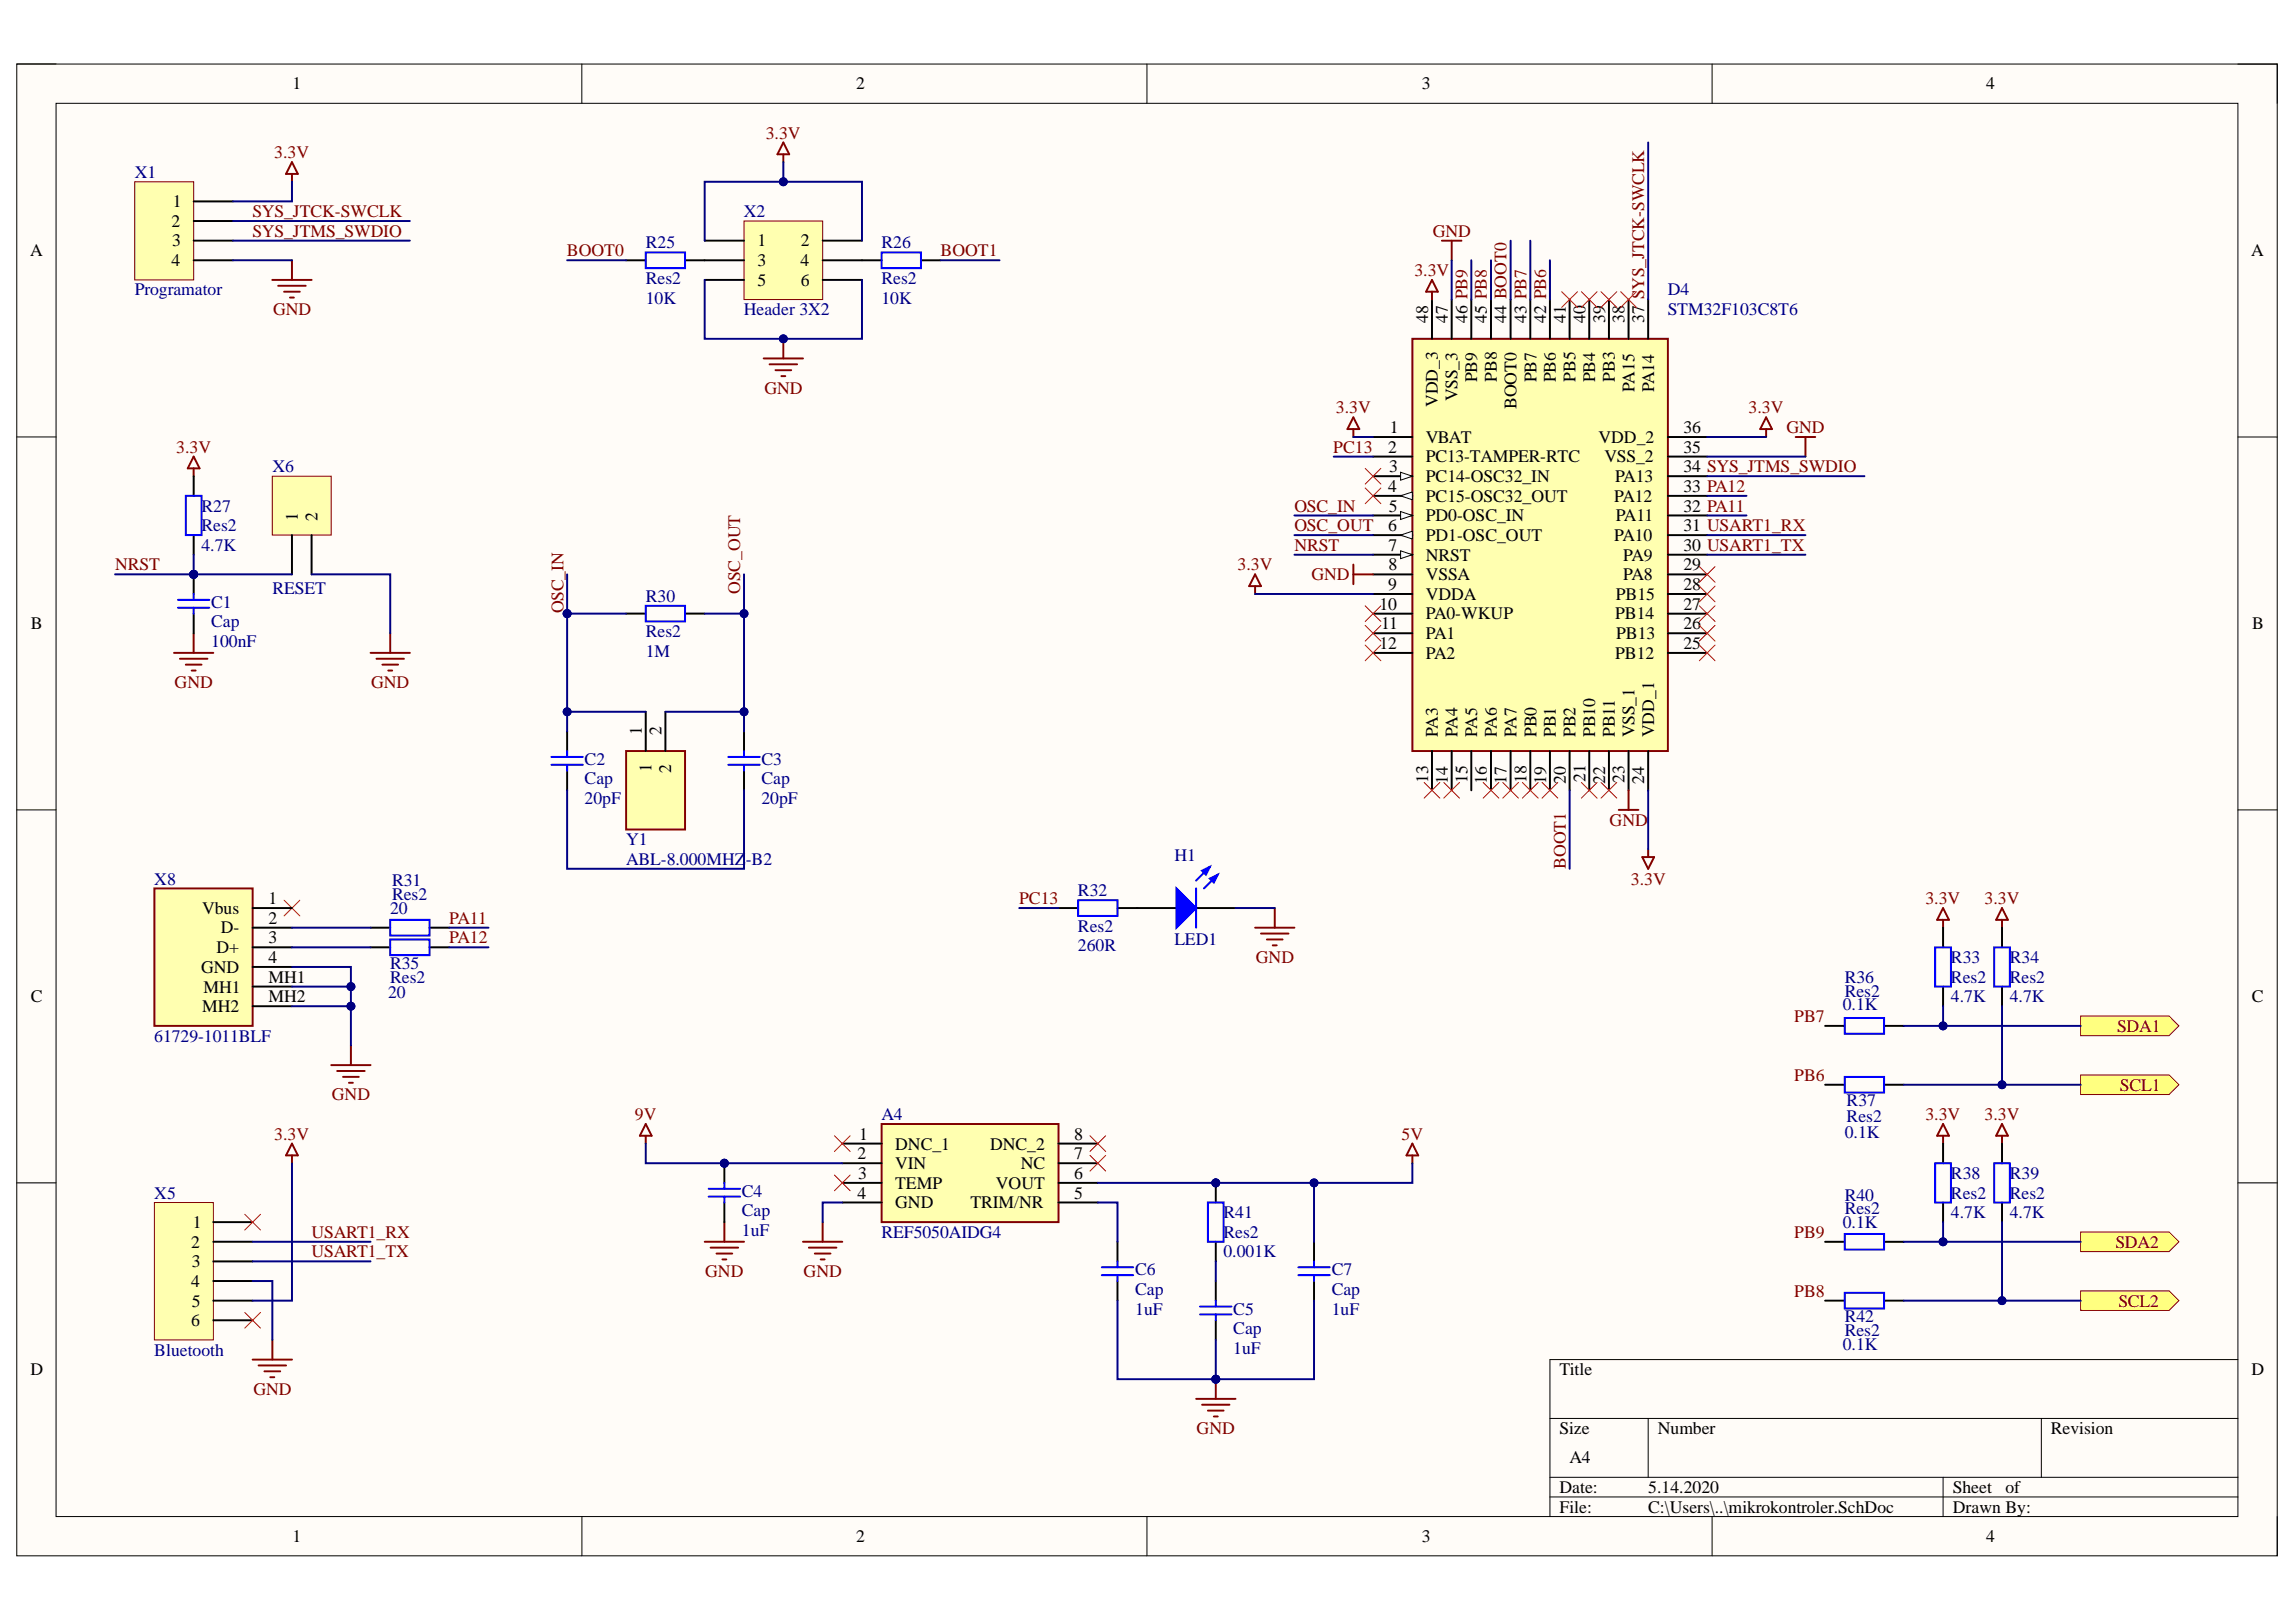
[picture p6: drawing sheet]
<svg xmlns="http://www.w3.org/2000/svg" width="297mm" height="210mm" viewBox="0 0 297 210" stroke-linecap="round" stroke-linejoin="round" font-family="sans-serif">
<defs><g id="words">
<g font-size="2.3">
<text x="37.9" y="11.6">1</text>
<text x="110.8" y="11.6">2</text>
<text x="184" y="11.6">3</text>
<text x="257" y="11.6">4</text>
<text x="22.2" y="29.4">2</text>
<text x="22.4" y="26.8">1</text>
<text x="3.9" y="33.2">A</text>
<text x="22.2" y="34.4">4</text>
<text x="22.3" y="31.9">3</text>
<text x="98" y="31.9">1</text>
<text x="98" y="34.4">3</text>
<text x="103.5" y="34.4">4</text>
<text x="103.6" y="31.9">2</text>
<text x="291.2" y="33.2">A</text>
<text x="98" y="37">5</text>
<text x="103.6" y="37">6</text>
<text x="184.8" y="41.8" transform="rotate(-90 184.8 41.8)">48</text>
<text x="187.3" y="41.8" transform="rotate(-90 187.3 41.8)">47</text>
<text x="189.8" y="41.8" transform="rotate(-90 189.8 41.8)">46 PB9</text>
<text x="192.4" y="41.8" transform="rotate(-90 192.4 41.8)">45 PB8</text>
<text x="194.9" y="41.8" transform="rotate(-90 194.9 41.8)">44 BOOT0</text>
<text x="197.5" y="41.8" transform="rotate(-90 197.5 41.8)">43 PB7</text>
<text x="200" y="41.8" transform="rotate(-90 200 41.8)">42 PB6</text>
<text x="202.6" y="41.8" transform="rotate(-90 202.6 41.8)">41</text>
<text x="205.1" y="41.8" transform="rotate(-90 205.1 41.8)">40</text>
<text x="207.6" y="41.8" transform="rotate(-90 207.6 41.8)">39</text>
<text x="210.2" y="41.8" transform="rotate(-90 210.2 41.8)">38</text>
<text x="212.7" y="41.8" transform="rotate(-90 212.7 41.8)">37 SYS_JTCK-SWCLK</text>
<text x="186" y="52.7" transform="rotate(-90 186 52.7)">VDD_3</text>
<text x="188.6" y="51.9" transform="rotate(-90 188.6 51.9)">VSS_3</text>
<text x="191.1" y="49.5" transform="rotate(-90 191.1 49.5)">PB9</text>
<text x="193.6" y="49.4" transform="rotate(-90 193.6 49.4)">PB8</text>
<text x="196.2" y="52.9" transform="rotate(-90 196.2 52.9)">BOOT0</text>
<text x="198.8" y="49.5" transform="rotate(-90 198.8 49.5)">PB7</text>
<text x="201.3" y="49.5" transform="rotate(-90 201.3 49.5)">PB6</text>
<text x="203.8" y="49.4" transform="rotate(-90 203.8 49.4)">PB5</text>
<text x="206.4" y="49.5" transform="rotate(-90 206.4 49.5)">PB4</text>
<text x="208.9" y="49.4" transform="rotate(-90 208.9 49.4)">PB3</text>
<text x="211.5" y="50.7" transform="rotate(-90 211.5 50.7)">PA15</text>
<text x="214" y="50.8" transform="rotate(-90 214 50.8)">PA14</text>
<text x="179.6" y="58.6">2</text>
<text x="179.8" y="56">1</text>
<text x="184.5" y="57.3">VBAT</text>
<text x="184.5" y="59.8">PC13-TAMPER-RTC</text>
<text x="206.8" y="57.3">VDD_2</text>
<text x="207.6" y="59.8">VSS_2</text>
<text x="217.8" y="56">36</text>
<text x="217.8" y="58.6">35</text>
<text x="179.6" y="63.7">4</text>
<text x="179.7" y="61.1">3</text>
<text x="184.5" y="62.4">PC14-OSC32_IN</text>
<text x="184.5" y="64.9">PC15-OSC32_OUT</text>
<text x="208.8" y="64.9">PA12</text>
<text x="209" y="62.4">PA13</text>
<text x="217.8" y="61.1">34 SYS_JTMS_SWDIO</text>
<text x="217.8" y="63.7">33 PA12</text>
<text x="38.5" y="67.5" transform="rotate(-90 38.5 67.5)">1</text>
<text x="41.1" y="67.5" transform="rotate(-90 41.1 67.5)">2</text>
<text x="179.6" y="68.7">6</text>
<text x="179.6" y="71.3">7</text>
<text x="179.7" y="66.2">5</text>
<text x="184.5" y="67.5">PD0-OSC_IN</text>
<text x="184.5" y="70">PD1-OSC_OUT</text>
<text x="208.8" y="70">PA10</text>
<text x="209" y="67.5">PA11</text>
<text x="217.8" y="66.2">32 PA11</text>
<text x="217.8" y="68.7">31 USART1_RX</text>
<text x="217.8" y="71.3">30 USART1_TX</text>
<text x="179.6" y="76.3">9</text>
<text x="179.6" y="73.8">8</text>
<text x="184.5" y="72.5">NRST</text>
<text x="184.5" y="75.1">VSSA</text>
<text x="184.5" y="77.6">VDDA</text>
<text x="209" y="77.6">PB15</text>
<text x="210" y="72.5">PA9</text>
<text x="210" y="75.1">PA8</text>
<text x="217.8" y="73.8">29</text>
<text x="217.8" y="76.3">28</text>
<text x="4" y="81.4">B</text>
<text x="178.5" y="78.9">10</text>
<text x="178.5" y="84">12</text>
<text x="178.7" y="81.4">11</text>
<text x="184.5" y="80.2">PA0-WKUP</text>
<text x="184.5" y="82.7">PA1</text>
<text x="209" y="80.2">PB14</text>
<text x="209.1" y="82.7">PB13</text>
<text x="217.8" y="78.9">27</text>
<text x="217.8" y="81.4">26</text>
<text x="217.8" y="84">25</text>
<text x="291.4" y="81.4">B</text>
<text x="184.5" y="85.3">PA2</text>
<text x="209" y="85.3">PB12</text>
<text x="83" y="95.2" transform="rotate(-90 83 95.2)">1</text>
<text x="85.6" y="95.2" transform="rotate(-90 85.6 95.2)">2</text>
<text x="186" y="95.4" transform="rotate(-90 186 95.4)">PA3</text>
<text x="188.6" y="95.4" transform="rotate(-90 188.6 95.4)">PA4</text>
<text x="191.1" y="95.4" transform="rotate(-90 191.1 95.4)">PA5</text>
<text x="193.6" y="95.4" transform="rotate(-90 193.6 95.4)">PA6</text>
<text x="196.2" y="95.4" transform="rotate(-90 196.2 95.4)">PA7</text>
<text x="198.8" y="95.4" transform="rotate(-90 198.8 95.4)">PB0</text>
<text x="201.3" y="95.4" transform="rotate(-90 201.3 95.4)">PB1</text>
<text x="203.8" y="95.4" transform="rotate(-90 203.8 95.4)">PB2</text>
<text x="206.4" y="95.4" transform="rotate(-90 206.4 95.4)">PB10</text>
<text x="208.9" y="95.4" transform="rotate(-90 208.9 95.4)">PB11</text>
<text x="211.5" y="95.4" transform="rotate(-90 211.5 95.4)">VSS_1</text>
<text x="214" y="95.4" transform="rotate(-90 214 95.4)">VDD_1</text>
<text x="84.3" y="99.8" transform="rotate(-90 84.3 99.8)">1</text>
<text x="86.8" y="100" transform="rotate(-90 86.8 100)">2</text>
<text x="184.8" y="101.3" transform="rotate(-90 184.8 101.3)">13</text>
<text x="187.3" y="101.4" transform="rotate(-90 187.3 101.4)">14</text>
<text x="189.8" y="101.4" transform="rotate(-90 189.8 101.4)">15</text>
<text x="192.4" y="101.4" transform="rotate(-90 192.4 101.4)">16</text>
<text x="194.9" y="101.4" transform="rotate(-90 194.9 101.4)">17</text>
<text x="197.5" y="101.4" transform="rotate(-90 197.5 101.4)">18</text>
<text x="200" y="101.4" transform="rotate(-90 200 101.4)">19</text>
<text x="202.6" y="101.4" transform="rotate(-90 202.6 101.4)">20</text>
<text x="205.1" y="101.2" transform="rotate(-90 205.1 101.2)">21</text>
<text x="207.6" y="101.4" transform="rotate(-90 207.6 101.4)">22</text>
<text x="210.2" y="101.3" transform="rotate(-90 210.2 101.3)">23</text>
<text x="212.7" y="101.4" transform="rotate(-90 212.7 101.4)">24</text>
<text x="26.1" y="118.3">Vbus</text>
<text x="34.7" y="117">1</text>
<text x="34.7" y="119.5">2</text>
<text x="26" y="125.9">GND</text>
<text x="28" y="123.3">D+</text>
<text x="28.6" y="120.8">D-</text>
<text x="34.7" y="122.1">3</text>
<text x="34.7" y="124.6">4</text>
<text x="4" y="129.7">C</text>
<text x="26.1" y="131">MH2</text>
<text x="26.3" y="128.4">MH1</text>
<text x="34.7" y="127.2">MH1</text>
<text x="34.7" y="129.7">MH2</text>
<text x="291.3" y="129.7">C</text>
<text x="111.2" y="147.5">1</text>
<text x="115.8" y="148.8">DNC_1</text>
<text x="128.1" y="148.8">DNC_2</text>
<text x="139" y="147.5">8</text>
<text x="110.9" y="150">2</text>
<text x="110.9" y="155.1">4</text>
<text x="111" y="152.6">3</text>
<text x="115.8" y="151.3">VIN</text>
<text x="115.8" y="153.8">TEMP</text>
<text x="128.8" y="153.8">VOUT</text>
<text x="132.1" y="151.3">NC</text>
<text x="139" y="150">7</text>
<text x="139" y="152.6">6</text>
<text x="139" y="155.1">5</text>
<text x="24.7" y="161.5">2</text>
<text x="25" y="158.9">1</text>
<text x="115.8" y="156.4">GND</text>
<text x="125.5" y="156.4">TRIM/NR</text>
<text x="24.7" y="166.5">4</text>
<text x="24.8" y="164">3</text>
<text x="24.7" y="171.6">6</text>
<text x="24.8" y="169.1">5</text>
<text x="3.9" y="178">D</text>
<text x="201.8" y="178">Title</text>
<text x="291.3" y="178">D</text>
<text x="201.8" y="185.6">Size</text>
<text x="214.5" y="185.6">Number</text>
<text x="265.3" y="185.6">Revision</text>
<text x="203" y="189.4">A4</text>
<text x="201.8" y="193.2">Date:</text>
<text x="201.8" y="195.8">File:</text>
<text x="213.2" y="193.2">5.14.2020</text>
<text x="213.2" y="195.8">C:\Users\..\mikrokontroler.SchDoc</text>
<text x="252.7" y="193.2">Sheet</text>
<text x="252.7" y="195.8">Drawn By:</text>
<text x="259.4" y="193.2">of</text>
<text x="37.9" y="199.6">1</text>
<text x="110.8" y="199.6">2</text>
<text x="184" y="199.6">3</text>
<text x="257" y="199.6">4</text>
</g>
<g font-size="2.3" fill="#800000">
<text x="99.1" y="18">3.3V</text>
<text x="35.5" y="20.5">3.3V</text>
<text x="32.7" y="28.1">SYS_JTCK-SWCLK</text>
<text x="32.7" y="30.6">SYS_JTMS_SWDIO</text>
<text x="73.3" y="33.2">BOOT0</text>
<text x="121.7" y="33.2">BOOT1</text>
<text x="183" y="35.7">3.3V</text>
<text x="185.4" y="30.6">GND</text>
<text x="35.3" y="40.8">GND</text>
<text x="98.9" y="51">GND</text>
<text x="172.8" y="53.5">3.3V</text>
<text x="226.2" y="53.5">3.3V</text>
<text x="22.8" y="58.6">3.3V</text>
<text x="172.5" y="58.6">PC13</text>
<text x="231.1" y="56">GND</text>
<text x="167.5" y="71.3">NRST</text>
<text x="167.5" y="66.2">OSC_IN</text>
<text x="167.5" y="68.7">OSC_OUT</text>
<text x="14.9" y="73.8">NRST</text>
<text x="95.8" y="76.9" transform="rotate(-90 95.8 76.9)">OSC_OUT</text>
<text x="160.1" y="73.8">3.3V</text>
<text x="169.7" y="75.1">GND</text>
<text x="72.9" y="79.4" transform="rotate(-90 72.9 79.4)">OSC_IN</text>
<text x="22.6" y="89.1">GND</text>
<text x="48" y="89.1">GND</text>
<text x="208.2" y="106.9">GND</text>
<text x="202.6" y="112.4" transform="rotate(-90 202.6 112.4)">BOOT1</text>
<text x="58.1" y="119.5">PA11</text>
<text x="131.8" y="117">PC13</text>
<text x="211" y="114.5">3.3V</text>
<text x="249.1" y="117">3.3V</text>
<text x="256.8" y="117">3.3V</text>
<text x="58.1" y="122.1">PA12</text>
<text x="162.5" y="124.6">GND</text>
<text x="232.1" y="132.3">PB7</text>
<text x="273.9" y="133.5">SDA1</text>
<text x="42.9" y="142.4">GND</text>
<text x="232.1" y="139.9">PB6</text>
<text x="274.3" y="141.1">SCL1</text>
<text x="35.5" y="147.5">3.3V</text>
<text x="82.1" y="144.9">9V</text>
<text x="181.3" y="147.5">5V</text>
<text x="249.1" y="144.9">3.3V</text>
<text x="256.8" y="144.9">3.3V</text>
<text x="40.3" y="160.2">USART1_RX</text>
<text x="232.1" y="160.2">PB9</text>
<text x="273.7" y="161.5">SDA2</text>
<text x="40.3" y="162.7">USART1_TX</text>
<text x="91.2" y="165.3">GND</text>
<text x="104" y="165.3">GND</text>
<text x="232.1" y="167.8">PB8</text>
<text x="274.1" y="169.1">SCL2</text>
<text x="32.8" y="180.5">GND</text>
<text x="154.8" y="185.6">GND</text>
</g>
<g font-size="2.3" fill="#000080">
<text x="17.4" y="23">X1</text>
<text x="96.2" y="28.1">X2</text>
<text x="83.5" y="32.2">R25</text>
<text x="114" y="32.2">R26</text>
<text x="17.4" y="38.2">Programator</text>
<text x="83.5" y="39.3">10K</text>
<text x="83.5" y="36.7">Res2</text>
<text x="96.2" y="40.8">Header 3X2</text>
<text x="114" y="39.3">10K</text>
<text x="114" y="36.7">Res2</text>
<text x="215.8" y="38.2">D4</text>
<text x="215.8" y="40.8">STM32F103C8T6</text>
<text x="35.2" y="61.1">X6</text>
<text x="26.1" y="71.3">4.7K</text>
<text x="26.1" y="66.2">R27</text>
<text x="26.1" y="68.7">Res2</text>
<text x="35.2" y="76.9">RESET</text>
<text x="83.5" y="77.9">R30</text>
<text x="27.3" y="83.7">100nF</text>
<text x="27.3" y="78.6">C1</text>
<text x="27.3" y="81.2">Cap</text>
<text x="83.5" y="82.5">Res2</text>
<text x="83.5" y="85">1M</text>
<text x="75.6" y="99">C2</text>
<text x="75.6" y="101.5">Cap</text>
<text x="98.5" y="99">C3</text>
<text x="98.5" y="101.5">Cap</text>
<text x="75.6" y="104.1">20pF</text>
<text x="98.5" y="104.1">20pF</text>
<text x="81" y="109.4">Y1</text>
<text x="81" y="111.9">ABL-8.000MHZ-B2</text>
<text x="151.9" y="111.4">H1</text>
<text x="20" y="114.5">X8</text>
<text x="50.5" y="118.3">20</text>
<text x="50.7" y="114.7">R31</text>
<text x="50.7" y="116.5">Res2</text>
<text x="139.5" y="116">R32</text>
<text x="50.5" y="125.4">R35</text>
<text x="139.5" y="123.1">260R</text>
<text x="139.5" y="120.5">Res2</text>
<text x="151.9" y="122.3">LED1</text>
<text x="252.4" y="124.6">R33</text>
<text x="260" y="124.6">R34</text>
<text x="50.2" y="129.2">20</text>
<text x="50.5" y="127.2">Res2</text>
<text x="238.4" y="130.7">0.1K</text>
<text x="238.6" y="127.2">R36</text>
<text x="238.6" y="129">Res2</text>
<text x="252.4" y="129.7">4.7K</text>
<text x="252.4" y="127.2">Res2</text>
<text x="260" y="129.7">4.7K</text>
<text x="260" y="127.2">Res2</text>
<text x="20" y="134.8">61729-1011BLF</text>
<text x="238.9" y="143.2">R37</text>
<text x="114" y="144.9">A4</text>
<text x="238.6" y="147.3">0.1K</text>
<text x="238.9" y="145.2">Res2</text>
<text x="20" y="155.1">X5</text>
<text x="96" y="154.9">C4</text>
<text x="238.6" y="155.4">R40</text>
<text x="252.4" y="152.6">R38</text>
<text x="252.4" y="155.1">Res2</text>
<text x="260" y="152.6">R39</text>
<text x="260" y="155.1">Res2</text>
<text x="96" y="159.9">1uF</text>
<text x="96" y="157.4">Cap</text>
<text x="114" y="160.2">REF5050AIDG4</text>
<text x="158.3" y="157.6">R41</text>
<text x="158.3" y="160.2">Res2</text>
<text x="238.4" y="158.9">0.1K</text>
<text x="238.6" y="157.1">Res2</text>
<text x="252.4" y="157.6">4.7K</text>
<text x="260" y="157.6">4.7K</text>
<text x="146.9" y="165">C6</text>
<text x="146.9" y="167.5">Cap</text>
<text x="158.3" y="162.7">0.001K</text>
<text x="172.3" y="165">C7</text>
<text x="172.3" y="167.5">Cap</text>
<text x="146.9" y="170.1">1uF</text>
<text x="159.6" y="170.1">C5</text>
<text x="159.6" y="172.6">Cap</text>
<text x="172.3" y="170.1">1uF</text>
<text x="238.6" y="171.1">R42</text>
<text x="238.6" y="172.9">Res2</text>
<text x="20" y="175.4">Bluetooth</text>
<text x="159.6" y="175.2">1uF</text>
<text x="238.4" y="174.7">0.1K</text>
</g>
</g></defs>
<path d="M2.2 8.3h292.4v193h-292.4z" fill-rule="evenodd" fill="#fffcf8"/>
<path d="M2.2 8.3h292.4v193h-292.4z" fill="none" stroke="#000" stroke-width=".13"/>
<path d="M7.3 13.4h282.2v182.9h-282.2z" fill-rule="evenodd" fill="#fffcf8"/>
<g fill="none" stroke="#000" stroke-width=".13">
<path d="M2.2 8.3h5.1M7.3 13.4h282.2v182.9h-282.2zM75.3 8.3v5.1M148.4 8.3v5.1M221.5 8.3v5.1M289.5 8.3h5.1v5.1M2.2 56.5h5.1M289.5 56.6h5.1M2.2 104.8h5.1M289.5 104.8h5.1M2.2 153.1h5.1M289.5 153.1h5.1"/>
<path d="M289.5 175.9h-89v20.4M75.3 196.3v5M148.4 196.3v5M200.5 183.6h89M200.5 191.2h89M200.5 193.7h89M213.2 183.6v7.6M221.5 196.3v5M251.4 191.2v5.1M264.1 183.6v7.6M294.6 196.3v5"/>
</g>
<path d="M96.3 28.6h10.1v10.2h-10.1z" fill-rule="evenodd" fill="#ffffb0"/>
<path d="M96.3 28.6h10.1v10.2h-10.1z" fill="none" stroke="#800000" stroke-width=".13"/>
<path d="M91.2 31.1h5.1M91.2 33.7h5.1M91.2 36.2h5.1M106.4 31.1h5.1M106.4 33.7h5.1M106.4 36.2h5.1" fill="none" stroke="#000" stroke-width=".25"/>
<path d="M98.8 46.4h5.1M99.6 47.1h3.5M100.3 47.9h2.1M101.1 48.7h.5M101.3 43.8v2.6" fill="none" stroke="#800000" stroke-width=".25"/>
<circle cx="101.3" cy="43.8" r=".51" fill="#000080"/>
<circle cx="101.3" cy="43.8" r=".51" fill="none" stroke="#000080" stroke-width=".13"/>
<path d="M182.7 43.8h33.1v53.4h-33.1z" fill-rule="evenodd" fill="#ffffb0"/>
<path d="M182.7 43.8h33.1v53.4h-33.1z" fill="none" stroke="#800000" stroke-width=".25"/>
<path d="M177.6 56.6h5.1M177.6 59.1h5.1M177.6 61.6h5.1" fill="none" stroke="#000" stroke-width=".25"/>
<path d="M181.2 61.1l1.5 .5-1.5 .5z" fill="#f8fcff"/>
<path d="M181.2 61.1l1.5 .5-1.5 .5z" fill="none" stroke="#000" stroke-width=".13"/>
<path d="M177.6 64.2h5.1" fill="none" stroke="#000" stroke-width=".25"/>
<path d="M181.2 64.2l1.5-.5v1z" fill="#f8fcff"/>
<path d="M181.2 64.2l1.5-.5v1z" fill="none" stroke="#000" stroke-width=".13"/>
<path d="M177.6 66.7h5.1" fill="none" stroke="#000" stroke-width=".25"/>
<path d="M181.2 66.2l1.5 .5-1.5 .5z" fill="#f8fcff"/>
<path d="M181.2 66.2l1.5 .5-1.5 .5z" fill="none" stroke="#000" stroke-width=".13"/>
<path d="M177.6 69.3h5.1" fill="none" stroke="#000" stroke-width=".25"/>
<path d="M181.2 69.3l1.5-.6v1.1z" fill="#f8fcff"/>
<path d="M181.2 69.3l1.5-.6v1.1z" fill="none" stroke="#000" stroke-width=".13"/>
<path d="M177.6 71.8h5.1" fill="none" stroke="#000" stroke-width=".25"/>
<path d="M181.2 71.3l1.5 .5-1.5 .5z" fill="#f8fcff"/>
<path d="M181.2 71.3l1.5 .5-1.5 .5z" fill="none" stroke="#000" stroke-width=".13"/>
<g fill="none" stroke="#000" stroke-width=".25">
<path d="M185.3 38.8v5M187.8 38.8v5M190.3 38.8v5M192.9 38.8v5M195.4 38.8v5M198 38.8v5M200.5 38.8v5M203.1 38.8v5M205.6 38.8v5M208.2 38.8v5M210.7 38.8v5M213.2 38.8v5"/>
<path d="M215.8 56.6h5.1M215.8 59.1h5.1M177.6 74.3h5.1M177.6 76.9h5.1M177.6 79.4h5.1M215.8 74.3h5.1M215.8 76.9h5.1M215.8 79.4h5.1M215.8 61.6h5.1M215.8 64.2h5.1M215.8 66.7h5.1M215.8 69.3h5.1"/>
<path d="M215.8 71.8h5.1M177.6 81.9h5.1M177.6 84.5h5.1M185.3 97.2v5.1M187.8 97.2v5.1M190.3 97.2v5.1M192.9 97.2v5.1M195.4 97.2v5.1M198 97.2v5.1M200.5 97.2v5.1M203.1 97.2v5.1M205.6 97.2v5.1"/>
<path d="M208.2 97.2v5.1M210.7 97.2v5.1M213.2 97.2v5.1M215.8 81.9h5.1M215.8 84.5h5.1"/>
</g>
<path d="M186.5 31.1h2.6M187.8 31.1v2.6M232.3 56.6h2.5M233.6 56.6v2.5M175.1 73.1v2.5M175.1 74.3h2.5M209.4 104.8h2.6M210.7 102.3v2.5" fill="none" stroke="#800000" stroke-width=".25"/>
<g fill="none" stroke="#f00" stroke-width=".13">
<path d="M202 37.8l2.1 2M204.1 37.8l-2.1 2M204.6 37.8l2 2M206.6 37.8l-2 2M207.1 37.8l2.1 2M209.2 37.8l-2.1 2M209.7 37.8l2 2M211.7 37.8l-2 2M219.8 73.3l2.1 2M219.8 75.9l2.1 2M219.8 78.4l2.1 2M221.9 73.3l-2.1 2"/>
<path d="M221.9 75.9l-2.1 2M221.9 78.4l-2.1 2M219.8 80.9l2.1 2.1M219.8 83.5l2.1 2M221.9 80.9l-2.1 2.1M221.9 83.5l-2.1 2M184.2 101.3l2.1 2M186.3 101.3l-2.1 2M186.8 101.3l2 2M188.8 101.3l-2 2M194.4 101.3l2 2M196.4 101.3l-2 2"/>
<path d="M197 101.3l2 2M199 101.3l-2 2M207.1 101.3l2.1 2M209.2 101.3l-2.1 2"/>
</g>
<circle cx="73.4" cy="79.4" r=".51" fill="#000080"/>
<circle cx="73.4" cy="79.4" r=".51" fill="none" stroke="#000080" stroke-width=".13"/>
<path d="M17.4 23.5h7.7v12.7h-7.7z" fill-rule="evenodd" fill="#ffffb0"/>
<path d="M17.4 23.5h7.7v12.7h-7.7z" fill="none" stroke="#800000" stroke-width=".13"/>
<path d="M25.1 26.1h5M25.1 28.6h5M25.1 31.1h5M25.1 33.7h5" fill="none" stroke="#000" stroke-width=".25"/>
<g fill="none" stroke="#800000" stroke-width=".25">
<path d="M35.2 36.2h5.1M36 37h3.5M36.8 37.7h2M37.5 38.5h.5M37.8 33.7v2.5M22.5 84.5h5.1M23.3 85.2h3.5M24 86h2.1M24.8 86.8h.5M25.1 81.9v2.6M47.9 84.5h5.1M48.7 85.2h3.6"/>
<path d="M49.5 86h2M50.2 86.8h.5M50.5 81.9v2.6M42.9 137.8h5M43.6 138.6h3.6M44.4 139.4h2M45.4 135.3v2.5M45.1 140.1h.6"/>
</g>
<path d="M176.6 78.4l2 2M178.6 78.4l-2 2M176.6 83.5l2 2M176.6 80.9l2 2.1M178.6 83.5l-2 2M178.6 80.9l-2 2.1M191.9 101.3l2 2M193.9 101.3l-2 2M199.5 101.3l2 2M201.5 101.3l-2 2M204.6 101.3l2 2M206.6 101.3l-2 2" fill="none" stroke="#f00" stroke-width=".13"/>
<path d="M114.1 145.5h22.8v12.7h-22.8z" fill-rule="evenodd" fill="#ffffb0"/>
<g fill="none" stroke="#800000" stroke-width=".25">
<path d="M93.7 158.2v2.5M106.4 158.2v2.5M114.1 145.5h22.8v12.7h-22.8zM91.2 160.7h5.1M91.9 161.5h3.6M92.7 162.2h2M93.5 163h.5M103.9 160.7h5.1M104.6 161.5h3.6M105.4 162.2h2M106.2 163h.5M157.3 178.5v2.5"/>
<path d="M154.8 181h5M155.5 181.8h3.6M156.3 182.5h2M157 183.3h.5"/>
</g>
<path d="M109 148h5.1M109 150.5h5.1M109 153.1h5.1M109 155.6h5.1M136.9 148h5.1M136.9 150.5h5.1M136.9 153.1h5.1M136.9 155.6h5.1" fill="none" stroke="#000" stroke-width=".25"/>
<circle cx="157.3" cy="178.5" r=".51" fill="#000080"/>
<circle cx="157.3" cy="178.5" r=".51" fill="none" stroke="#000080" stroke-width=".13"/>
<path d="M108 147l2 2M108 152.1l2 2M110 147l-2 2M110 152.1l-2 2M141 147l2 2M141 149.5l2 2.1M143 147l-2 2M143 149.5l-2 2.1" fill="none" stroke="#f00" stroke-width=".13"/>
<path d="M20 155.6h7.6v17.8h-7.6z" fill-rule="evenodd" fill="#ffffb0"/>
<path d="M20 155.6h7.6v17.8h-7.6z" fill="none" stroke="#800000" stroke-width=".13"/>
<path d="M27.6 158.2h5.1M27.6 160.7h5.1M27.6 163.2h5.1M27.6 165.8h5.1M27.6 168.3h5.1M27.6 170.9h5.1" fill="none" stroke="#000" stroke-width=".25"/>
<path d="M31.7 157.1l2 2.1M33.7 157.1l-2 2.1M31.7 169.8l2 2.1M33.7 169.8l-2 2.1" fill="none" stroke="#f00" stroke-width=".13"/>
<path d="M32.7 175.9h5.1M33.4 176.7h3.6M34.2 177.5h2.1M35 178.2h.5M35.2 173.4v2.5" fill="none" stroke="#800000" stroke-width=".25"/>
<path d="M269.2 131.5h11.4l1.3 1.3-1.3 1.2h-11.4z" fill-rule="evenodd" fill="#ffff80"/>
<path d="M269.2 131.5h11.4l1.3 1.3-1.3 1.2h-11.4z" fill="none" stroke="#800000" stroke-width=".13"/>
<path d="M269.2 139.1h11.4l1.3 1.3-1.3 1.2h-11.4z" fill-rule="evenodd" fill="#ffff80"/>
<path d="M269.2 139.1h11.4l1.3 1.3-1.3 1.2h-11.4z" fill="none" stroke="#800000" stroke-width=".13"/>
<path d="M269.2 159.4h11.4l1.3 1.3-1.3 1.3h-11.4z" fill-rule="evenodd" fill="#ffff80"/>
<path d="M269.2 159.4h11.4l1.3 1.3-1.3 1.3h-11.4z" fill="none" stroke="#800000" stroke-width=".13"/>
<path d="M269.2 167h11.4l1.3 1.3-1.3 1.3h-11.4z" fill-rule="evenodd" fill="#ffff80"/>
<path d="M269.2 167h11.4l1.3 1.3-1.3 1.3h-11.4z" fill="none" stroke="#800000" stroke-width=".13"/>
<g fill="none" stroke="#800000" stroke-width=".25">
<path d="M101.3 18.4l.8 1.6h-1.5zM101.3 20v1M37.8 21l.7 1.5h-1.5zM37.8 22.5v1M185.3 36.2l.7 1.6h-1.5zM185.3 37.8v1M25.1 59.1l.7 1.5h-1.5zM175.1 54l.8 1.5h-1.6zM175.1 55.5v1.1M228.5 54l.7 1.5h-1.5zM228.5 55.5v1.1M25.1 60.6v1"/>
<path d="M162.4 74.3l.7 1.6h-1.5zM162.4 75.9v1M212.5 110.9h1.5l-.8 1.5zM213.2 109.9v1M251.4 117.5l.7 1.5h-1.5zM251.4 119v1.1M259 117.5l.8 1.5h-1.6zM259 119v1.1M37.8 149.5v1M37.8 148l.7 1.5h-1.5zM83.5 145.5l.8 1.5h-1.5zM83.5 147v1"/>
<path d="M182.7 148l.8 1.5h-1.5zM182.7 149.5v1M251.4 147v1M251.4 145.5l.7 1.5h-1.5zM259 147v1M259 145.5l.8 1.5h-1.6z"/>
</g>
<path d="M176.6 60.6l2 2M176.6 63.2l2 2M178.6 60.6l-2 2M178.6 63.2l-2 2" fill="none" stroke="#f00" stroke-width=".13"/>
<path d="M147.1 117.5h5.1M154.7 117.5h5.1" fill="none" stroke="#000" stroke-width=".25"/>
<path d="M152.2 115l2.5 2.5-2.5 2.6z" fill="#00f"/>
<path d="M152.2 115l2.5 2.5-2.5 2.6zM156.5 112.2l-1.8 1.8M157.5 113.2l-1.7 1.8" fill="none" stroke="#00f" stroke-width=".25"/>
<path d="M156.5 113.7l1-.5-.5 1z" fill="#00f"/>
<path d="M156.5 113.7l1-.5-.5 1z" fill="none" stroke="#00f" stroke-width=".25"/>
<path d="M155.5 112.7l1-.5-.5 1z" fill="#00f"/>
<path d="M154.7 115v5.1M155.5 112.7l1-.5-.5 1z" fill="none" stroke="#00f" stroke-width=".25"/>
<path d="M164.9 117.5v2.6M162.4 120.1h5.1M163.1 120.8h3.6M163.9 121.6h2M164.7 122.3h.5" fill="none" stroke="#800000" stroke-width=".25"/>
<path d="M35.2 61.6h7.7v7.6h-7.7z" fill-rule="evenodd" fill="#ffffb0"/>
<path d="M35.2 61.6h7.7v7.6h-7.7z" fill="none" stroke="#800000" stroke-width=".13"/>
<g fill="none" stroke="#000" stroke-width=".25">
<path d="M81 33.7h2.5M88.6 33.7h2.6M111.5 33.7h2.6M119.1 33.7h2.6M25.1 61.6v2.6M25.1 69.2v2.6M37.8 69.2v5.1M40.3 69.2v5.1M81 79.4h2.5M88.6 79.4h2.6M47.9 120.1h2.6M47.9 122.6h2.6"/>
<path d="M55.6 120.1h2.5M55.6 122.6h2.5"/>
</g>
<path d="M36.8 116.5l2 2M38.8 116.5l-2 2" fill="none" stroke="#f00" stroke-width=".13"/>
<path d="M83.5 32.7h5.1v2h-5.1zM114.1 32.7h5v2h-5zM24 64.2h2.1v5h-2.1zM83.5 78.4h5.1v2h-5.1zM50.5 119h5.1v2.1h-5.1zM50.5 121.6h5.1v2h-5.1z" fill="none" stroke="#00f" stroke-width=".25"/>
<circle cx="157.3" cy="153.1" r=".51" fill="#000080"/>
<circle cx="157.3" cy="153.1" r=".51" fill="none" stroke="#000080" stroke-width=".13"/>
<path d="M157.3 153.1v2.5M157.3 160.7v2.5" fill="none" stroke="#000" stroke-width=".25"/>
<circle cx="157.3" cy="153.1" r=".51" fill="#000080"/>
<circle cx="157.3" cy="153.1" r=".51" fill="none" stroke="#000080" stroke-width=".13"/>
<path d="M139.5 116.5h5.1v2h-5.1zM238.7 131.7h5v2.1h-5zM238.7 139.4h5v2h-5zM250.4 122.6h2v5.1h-2zM258 122.6h2v5.1h-2zM156.3 155.6h2v5.1h-2zM238.7 159.7h5v2h-5zM250.4 150.5h2v5.1h-2zM258 150.5h2v5.1h-2zM238.7 167.3h5v2h-5z" fill="none" stroke="#00f" stroke-width=".25"/>
<g fill="none" stroke="#000" stroke-width=".25">
<path d="M136.9 117.5h2.6M144.6 117.5h2.5M236.1 132.8h2.6M243.7 132.8h2.6M251.4 120.1v2.5M251.4 127.7v2.5M259 120.1v2.5M259 127.7v2.5M236.1 140.4h2.6M243.7 140.4h2.6M251.4 148v2.5M251.4 155.6v2.6"/>
<path d="M259 148v2.5M259 155.6v2.6M236.1 160.7h2.6M236.1 168.3h2.6M243.7 160.7h2.6M243.7 168.3h2.6"/>
</g>
<circle cx="93.7" cy="150.5" r=".51" fill="#000080"/>
<circle cx="93.7" cy="150.5" r=".51" fill="none" stroke="#000080" stroke-width=".13"/>
<path d="M93.7 150.5v2.6M93.7 155.6v2.6" fill="none" stroke="#000" stroke-width=".25"/>
<circle cx="93.7" cy="150.5" r=".51" fill="#000080"/>
<circle cx="93.7" cy="150.5" r=".51" fill="none" stroke="#000080" stroke-width=".13"/>
<g fill="none" stroke="#00f" stroke-width=".25">
<path d="M91.7 153.8h4M91.7 154.9h4M93.7 153.1v.7M93.7 154.9v.7M142.5 164h4.1M142.5 165h4.1M144.6 163.2v.8M144.6 165v.8M155.3 169.1h4M155.3 170.1h4M157.3 168.3v.8M157.3 170.1v.8"/>
<path d="M168 164h4M168 165h4M170 163.2v.8M170 165v.8"/>
</g>
<path d="M144.6 160.7v2.5M144.6 165.8v2.5M157.3 165.8v2.5M157.3 170.9v2.5M170 160.7v2.5M170 165.8v2.5" fill="none" stroke="#000" stroke-width=".25"/>
<circle cx="25.1" cy="74.3" r=".51" fill="#000080"/>
<circle cx="25.1" cy="74.3" r=".51" fill="none" stroke="#000080" stroke-width=".13"/>
<path d="M25.1 74.3v2.6M25.1 79.4v2.5" fill="none" stroke="#000" stroke-width=".25"/>
<circle cx="25.1" cy="74.3" r=".51" fill="#000080"/>
<circle cx="25.1" cy="74.3" r=".51" fill="none" stroke="#000080" stroke-width=".13"/>
<path d="M23 77.6h4.1M23 78.6h4.1M25.1 76.9v.7M25.1 78.6v.8M71.3 98h4.1M71.3 99h4.1M73.4 97.2v.8M73.4 99v.7M94.2 98h4.1M94.2 99h4.1M96.3 97.2v.8M96.3 99v.7" fill="none" stroke="#00f" stroke-width=".25"/>
<path d="M73.4 94.7v2.5M73.4 99.7v2.6M96.3 94.7v2.5M96.3 99.7v2.6" fill="none" stroke="#000" stroke-width=".25"/>
<path d="M81 97.2h7.6v10.1h-7.6z" fill-rule="evenodd" fill="#ffffb0"/>
<path d="M81 97.2h7.6v10.1h-7.6z" fill="none" stroke="#800000" stroke-width=".25"/>
<path d="M83.5 92.1v5.1M86.1 92.1v5.1" fill="none" stroke="#000" stroke-width=".25"/>
<path d="M20 115h12.7v17.8h-12.7z" fill-rule="evenodd" fill="#ffffb0"/>
<path d="M20 115h12.7v17.8h-12.7z" fill="none" stroke="#800000" stroke-width=".25"/>
<path d="M32.7 117.5h5.1M32.7 120.1h5.1M32.7 122.6h5.1M32.7 125.1h5.1M32.7 127.7h5.1M32.7 130.2h5.1" fill="none" stroke="#000" stroke-width=".25"/>
<path d="M259 130.2v10.2" fill="none" stroke="#000080" stroke-width=".25"/>
<circle cx="259" cy="140.4" r=".51" fill="#000080"/>
<circle cx="259" cy="140.4" r=".51" fill="none" stroke="#000080" stroke-width=".13"/>
<path d="M14.9 74.3h10.2" fill="none" stroke="#000080" stroke-width=".25"/>
<circle cx="25.1" cy="74.3" r=".51" fill="#000080"/>
<circle cx="25.1" cy="74.3" r=".51" fill="none" stroke="#000080" stroke-width=".13"/>
<path d="M25.1 74.3h12.7" fill="none" stroke="#000080" stroke-width=".25"/>
<circle cx="25.1" cy="74.3" r=".51" fill="#000080"/>
<circle cx="25.1" cy="74.3" r=".51" fill="none" stroke="#000080" stroke-width=".13"/>
<path d="M30.1 33.7h7.7M30.1 31.1h22.9M30.1 28.6h22.9M37.8 23.5v2.6h-7.7M37.8 130.2h7.6M37.8 150.5v17.8h-5.1M32.7 165.8h2.5v7.6M32.7 163.2h15.2M32.7 160.7h15.2" fill="none" stroke="#000080" stroke-width=".25"/>
<circle cx="45.4" cy="130.2" r=".51" fill="#000080"/>
<circle cx="45.4" cy="130.2" r=".51" fill="none" stroke="#000080" stroke-width=".13"/>
<path d="M37.8 127.7h7.6" fill="none" stroke="#000080" stroke-width=".25"/>
<circle cx="45.4" cy="127.7" r=".51" fill="#000080"/>
<circle cx="45.4" cy="127.7" r=".51" fill="none" stroke="#000080" stroke-width=".13"/>
<path d="M37.8 125.1h7.6v10.2" fill="none" stroke="#000080" stroke-width=".25"/>
<circle cx="45.4" cy="127.7" r=".51" fill="#000080"/>
<circle cx="45.4" cy="127.7" r=".51" fill="none" stroke="#000080" stroke-width=".13"/>
<circle cx="45.4" cy="130.2" r=".51" fill="#000080"/>
<circle cx="45.4" cy="130.2" r=".51" fill="none" stroke="#000080" stroke-width=".13"/>
<path d="M40.3 74.3h10.2v7.6M73.4 92.1h10.1M73.4 102.3v10.1h22.9v-10.1M37.8 122.6h10.1M37.8 120.1h10.1M58.1 122.6h5.1M58.1 120.1h5.1" fill="none" stroke="#000080" stroke-width=".25"/>
<circle cx="73.4" cy="92.1" r=".51" fill="#000080"/>
<circle cx="73.4" cy="92.1" r=".51" fill="none" stroke="#000080" stroke-width=".13"/>
<path d="M73.4 79.4h7.6" fill="none" stroke="#000080" stroke-width=".25"/>
<circle cx="73.4" cy="79.4" r=".51" fill="#000080"/>
<circle cx="73.4" cy="79.4" r=".51" fill="none" stroke="#000080" stroke-width=".13"/>
<path d="M73.4 33.7h7.6M83.5 148v2.5h25.5" fill="none" stroke="#000080" stroke-width=".25"/>
<circle cx="93.7" cy="150.5" r=".51" fill="#000080"/>
<circle cx="93.7" cy="150.5" r=".51" fill="none" stroke="#000080" stroke-width=".13"/>
<path d="M86.1 92.1h10.2" fill="none" stroke="#000080" stroke-width=".25"/>
<circle cx="96.3" cy="92.1" r=".51" fill="#000080"/>
<circle cx="96.3" cy="92.1" r=".51" fill="none" stroke="#000080" stroke-width=".13"/>
<path d="M91.2 79.4h5.1" fill="none" stroke="#000080" stroke-width=".25"/>
<circle cx="96.3" cy="79.4" r=".51" fill="#000080"/>
<circle cx="96.3" cy="79.4" r=".51" fill="none" stroke="#000080" stroke-width=".13"/>
<path d="M91.2 36.2v7.6h20.3v-7.6" fill="none" stroke="#000080" stroke-width=".25"/>
<circle cx="101.3" cy="43.8" r=".51" fill="#000080"/>
<circle cx="101.3" cy="43.8" r=".51" fill="none" stroke="#000080" stroke-width=".13"/>
<path d="M91.2 31.1v-7.6h20.3v7.6" fill="none" stroke="#000080" stroke-width=".25"/>
<circle cx="101.3" cy="23.5" r=".51" fill="#000080"/>
<circle cx="101.3" cy="23.5" r=".51" fill="none" stroke="#000080" stroke-width=".13"/>
<path d="M121.7 33.7h7.6M131.9 117.5h5M109 155.6h-2.6v2.6M142 155.6h2.6v5.1M144.6 168.3v10.2h12.7" fill="none" stroke="#000080" stroke-width=".25"/>
<circle cx="157.3" cy="178.5" r=".51" fill="#000080"/>
<circle cx="157.3" cy="178.5" r=".51" fill="none" stroke="#000080" stroke-width=".13"/>
<path d="M170 168.3v10.2h-12.7" fill="none" stroke="#000080" stroke-width=".25"/>
<circle cx="157.3" cy="178.5" r=".51" fill="#000080"/>
<circle cx="157.3" cy="178.5" r=".51" fill="none" stroke="#000080" stroke-width=".13"/>
<path d="M162.4 76.9h15.2M167.5 71.8h10.1M167.5 69.3h10.1M167.5 66.7h10.1M159.8 117.5h5.1M182.7 150.5v2.6h-12.7v7.6" fill="none" stroke="#000080" stroke-width=".25"/>
<circle cx="170" cy="153.1" r=".51" fill="#000080"/>
<circle cx="170" cy="153.1" r=".51" fill="none" stroke="#000080" stroke-width=".13"/>
<path d="M172.5 59.1h5.1M175.1 56.6h2.5M220.9 59.1h12.7M220.9 56.6h7.6M220.9 71.8h12.7M220.9 69.3h12.7M220.9 66.7h5M220.9 64.2h5M220.9 61.6h20.3M246.3 168.3h22.9" fill="none" stroke="#000080" stroke-width=".25"/>
<circle cx="259" cy="168.3" r=".51" fill="#000080"/>
<circle cx="259" cy="168.3" r=".51" fill="none" stroke="#000080" stroke-width=".13"/>
<path d="M246.3 160.7h5.1" fill="none" stroke="#000080" stroke-width=".25"/>
<circle cx="251.4" cy="160.7" r=".51" fill="#000080"/>
<circle cx="251.4" cy="160.7" r=".51" fill="none" stroke="#000080" stroke-width=".13"/>
<path d="M246.3 140.4h22.9" fill="none" stroke="#000080" stroke-width=".25"/>
<circle cx="259" cy="140.4" r=".51" fill="#000080"/>
<circle cx="259" cy="140.4" r=".51" fill="none" stroke="#000080" stroke-width=".13"/>
<path d="M246.3 132.8h22.9" fill="none" stroke="#000080" stroke-width=".25"/>
<circle cx="251.4" cy="132.8" r=".51" fill="#000080"/>
<circle cx="251.4" cy="132.8" r=".51" fill="none" stroke="#000080" stroke-width=".13"/>
<path d="M251.4 158.2v2.5h17.8" fill="none" stroke="#000080" stroke-width=".25"/>
<circle cx="251.4" cy="160.7" r=".51" fill="#000080"/>
<circle cx="251.4" cy="160.7" r=".51" fill="none" stroke="#000080" stroke-width=".13"/>
<path d="M25.1 71.8v2.5" fill="none" stroke="#000080" stroke-width=".25"/>
<circle cx="25.1" cy="74.3" r=".51" fill="#000080"/>
<circle cx="25.1" cy="74.3" r=".51" fill="none" stroke="#000080" stroke-width=".13"/>
<path d="M73.4 74.3v20.4" fill="none" stroke="#000080" stroke-width=".25"/>
<circle cx="73.4" cy="92.1" r=".51" fill="#000080"/>
<circle cx="73.4" cy="92.1" r=".51" fill="none" stroke="#000080" stroke-width=".13"/>
<circle cx="73.4" cy="79.4" r=".51" fill="#000080"/>
<circle cx="73.4" cy="79.4" r=".51" fill="none" stroke="#000080" stroke-width=".13"/>
<path d="M96.3 74.3v20.4" fill="none" stroke="#000080" stroke-width=".25"/>
<circle cx="96.3" cy="79.4" r=".51" fill="#000080"/>
<circle cx="96.3" cy="79.4" r=".51" fill="none" stroke="#000080" stroke-width=".13"/>
<circle cx="96.3" cy="92.1" r=".51" fill="#000080"/>
<circle cx="96.3" cy="92.1" r=".51" fill="none" stroke="#000080" stroke-width=".13"/>
<path d="M101.3 21v2.5" fill="none" stroke="#000080" stroke-width=".25"/>
<circle cx="101.3" cy="23.5" r=".51" fill="#000080"/>
<circle cx="101.3" cy="23.5" r=".51" fill="none" stroke="#000080" stroke-width=".13"/>
<path d="M213.2 18.4v20.4M187.8 33.7v5.1M190.3 33.7v5.1M192.9 33.7v5.1M195.4 31.1v7.7M198 31.1v7.7M200.5 33.7v5.1M203.1 102.3v10.1M213.2 102.3v7.6M251.4 130.2v2.6" fill="none" stroke="#000080" stroke-width=".25"/>
<circle cx="251.4" cy="132.8" r=".51" fill="#000080"/>
<circle cx="251.4" cy="132.8" r=".51" fill="none" stroke="#000080" stroke-width=".13"/>
<path d="M259 158.2v10.1" fill="none" stroke="#000080" stroke-width=".25"/>
<circle cx="259" cy="168.3" r=".51" fill="#000080"/>
<circle cx="259" cy="168.3" r=".51" fill="none" stroke="#000080" stroke-width=".13"/>
<path d="M142 153.1h28" fill="none" stroke="#000080" stroke-width=".25"/>
<circle cx="157.3" cy="153.1" r=".51" fill="#000080"/>
<circle cx="157.3" cy="153.1" r=".51" fill="none" stroke="#000080" stroke-width=".13"/>
<circle cx="170" cy="153.1" r=".51" fill="#000080"/>
<circle cx="170" cy="153.1" r=".51" fill="none" stroke="#000080" stroke-width=".13"/>
<path d="M157.3 163.2v2.6M157.3 173.4v5.1" fill="none" stroke="#000080" stroke-width=".25"/>
<circle cx="157.3" cy="178.5" r=".51" fill="#000080"/>
<circle cx="157.3" cy="178.5" r=".51" fill="none" stroke="#000080" stroke-width=".13"/>
<use href="#words"/>
</svg>
